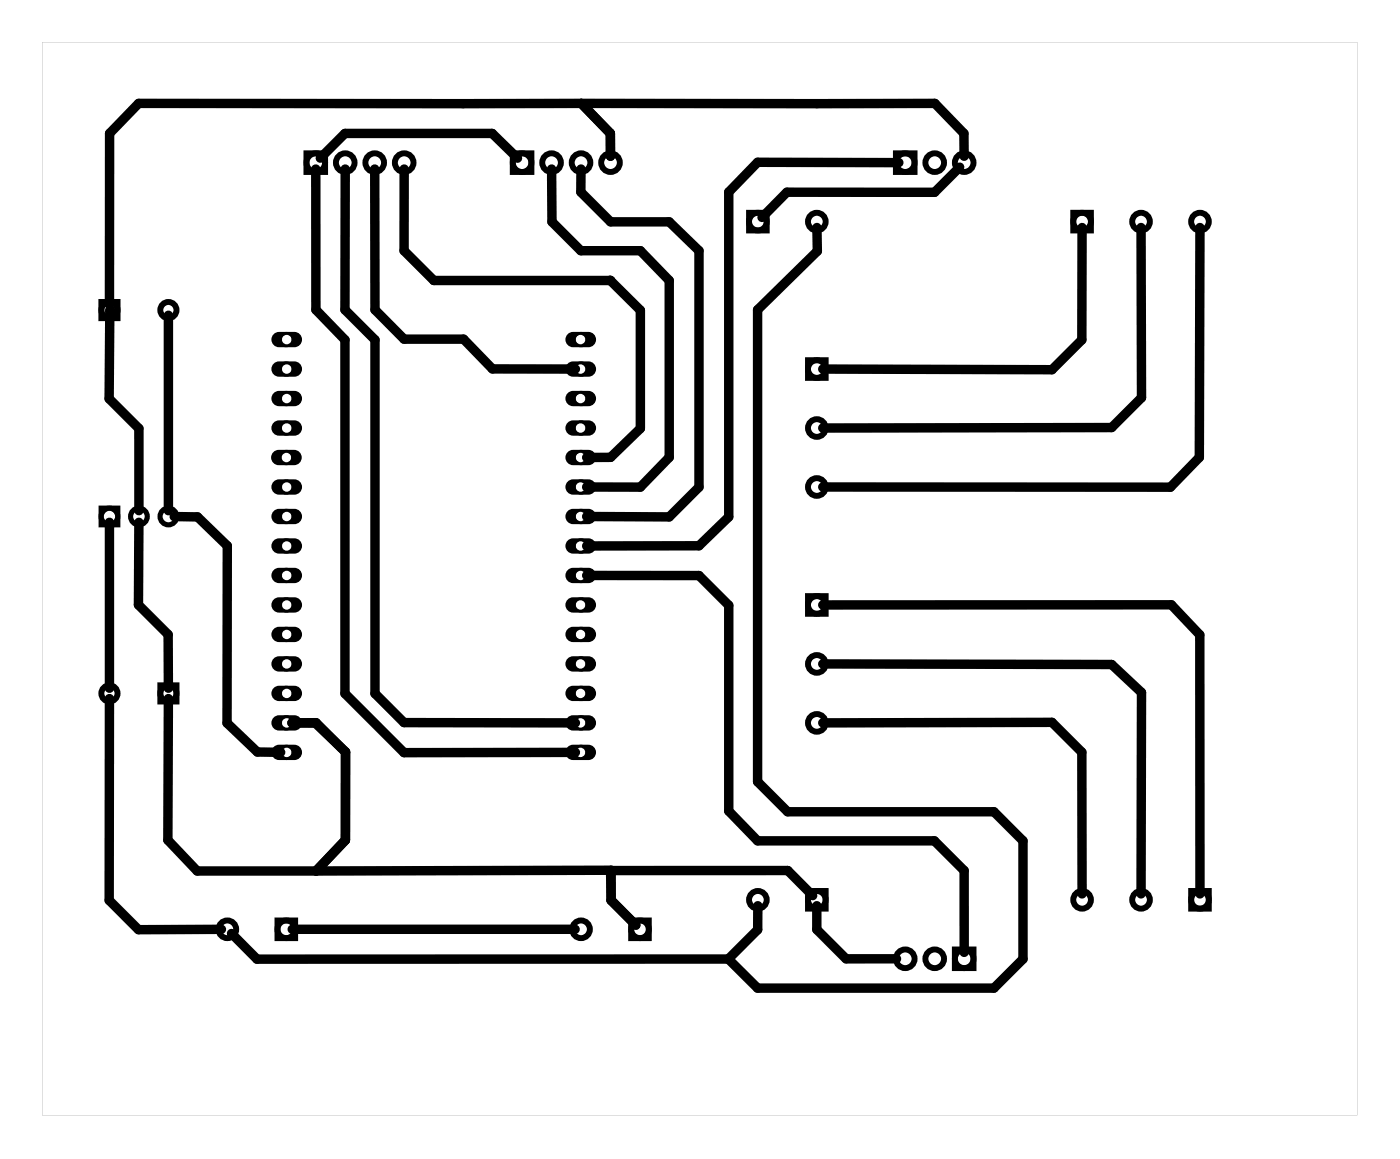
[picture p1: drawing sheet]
<svg xmlns="http://www.w3.org/2000/svg" width="121mm" height="100mm" viewBox="0 0 121 100" stroke-linecap="round" stroke-linejoin="round" font-family="sans-serif">
<g fill="#000">
<path d="M3.6 3.6h113.4v92.5h-113.4zM3.6 3.6v92.5h113.4v-92.5z"/>
<path d="M23.6 38.9l.4-.1h1.3a.66 .66 0 0 1 .7 .6 .66 .66 0 0 1-.7 .7h-1.3a.66 .66 0 0 1-.6-.4 .66 .66 0 0 1 .2-.8zM24.3 39.4a.41 .41 0 0 0 .8 0 .41 .41 0 0 0-.8 0z"/>
<path d="M23.6 28.8l.4-.2h1.4a.66 .66 0 0 1 .6 .7 .66 .66 0 0 1-.6 .6h-1.4a.66 .66 0 0 1-.6-.4 .66 .66 0 0 1 .2-.7zM24.3 29.3a.41 .41 0 0 0 .8 0 .41 .41 0 0 0-.8 0z"/>
<path d="M23.6 31.3l.4-.2h1.4a.66 .66 0 0 1 .6 .7 .66 .66 0 0 1-.6 .7h-1.4a.66 .66 0 0 1-.6-.5 .66 .66 0 0 1 .2-.7zM24.3 31.8a.41 .41 0 0 0 .8 0 .41 .41 0 0 0-.8 0z"/>
<path d="M23.6 33.9l.4-.2h1.4a.66 .66 0 0 1 .6 .6 .66 .66 0 0 1-.6 .7h-1.4a.66 .66 0 0 1-.6-.4 .66 .66 0 0 1 .2-.7zM24.3 34.3a.41 .41 0 0 0 .8 0 .41 .41 0 0 0-.8 0z"/>
<path d="M23.6 36.4l.4-.2h1.4a.66 .66 0 0 1 .6 .7 .66 .66 0 0 1-.6 .6h-1.4a.66 .66 0 0 1-.6-.4 .66 .66 0 0 1 .2-.7zM24.3 36.9a.41 .41 0 0 0 .8 0 .41 .41 0 0 0-.8 0z"/>
<path d="M48.9 38.9l.5-.1h1.3a.66 .66 0 0 1 .7 .6 .66 .66 0 0 1-.7 .7h-1.3a.66 .66 0 0 1-.6-.4 .66 .66 0 0 1 .1-.8zM49.6 39.4a.41 .41 0 0 0 .8 0 .41 .41 0 0 0-.8 0z"/>
<path d="M48.9 33.9l.5-.2h1.3a.66 .66 0 0 1 .7 .6 .66 .66 0 0 1-.7 .7h-1.3a.66 .66 0 0 1-.6-.4 .66 .66 0 0 1 .1-.7zM49.6 34.3a.41 .41 0 0 0 .8 0 .41 .41 0 0 0-.8 0z"/>
<path d="M48.9 28.8l.5-.2h1.3a.66 .66 0 0 1 .7 .7 .66 .66 0 0 1-.7 .6h-1.3a.66 .66 0 0 1-.6-.4 .66 .66 0 0 1 .1-.7zM49.6 29.3a.41 .41 0 0 0 .8 0 .41 .41 0 0 0-.8 0z"/>
<path d="M48.9 36.4l.5-.2h1.3a.66 .66 0 0 1 .7 .7 .66 .66 0 0 1-.7 .6h-1.3a.66 .66 0 0 1-.6-.4 .66 .66 0 0 1 .1-.7zM49.6 36.9a.41 .41 0 0 0 .8 0 .41 .41 0 0 0-.8 0z"/>
<path d="M48.9 31.3l.5-.2h1.3a.66 .66 0 0 1 .7 .7 .66 .66 0 0 1-.7 .7h-1.3a.66 .66 0 0 1-.6-.5 .66 .66 0 0 1 .1-.7zM49.6 31.8a.41 .41 0 0 0 .8 0 .41 .41 0 0 0-.8 0z"/>
<path d="M8.5 43.6h1.9v1.8h-1.9zM8.9 44.5a.5 .5 0 0 0 1 0 .5 .5 0 0 0-1 0z"/>
<path d="M23.6 49.1l.4-.2h1.4a.66 .66 0 0 1 .6 .7 .66 .66 0 0 1-.6 .6h-1.4a.66 .66 0 0 1-.6-.4 .66 .66 0 0 1 .2-.7zM24.3 49.6a.41 .41 0 0 0 .8 0 .41 .41 0 0 0-.8 0z"/>
<path d="M23.6 51.6l.4-.1h1.4a.66 .66 0 0 1 .6 .6 .66 .66 0 0 1-.6 .7h-1.4a.66 .66 0 0 1-.6-.4 .66 .66 0 0 1 .2-.8zM24.3 52.1a.41 .41 0 0 0 .8 0 .41 .41 0 0 0-.8 0z"/>
<path d="M23.6 54.2l.4-.2h1.4a.66 .66 0 0 1 .6 .7 .66 .66 0 0 1-.6 .6h-1.4a.66 .66 0 0 1-.6-.4 .66 .66 0 0 1 .2-.7zM24.3 54.7a.41 .41 0 0 0 .8 0 .41 .41 0 0 0-.8 0z"/>
<path d="M23.6 56.7l.4-.2h1.4a.66 .66 0 0 1 .6 .7 .66 .66 0 0 1-.6 .7h-1.4a.66 .66 0 0 1-.6-.5 .66 .66 0 0 1 .2-.7zM24.3 57.2a.41 .41 0 0 0 .8 0 .41 .41 0 0 0-.8 0z"/>
<path d="M23.6 59.3l.4-.2h1.4a.66 .66 0 0 1 .6 .6 .66 .66 0 0 1-.6 .7h-1.4a.66 .66 0 0 1-.6-.4 .66 .66 0 0 1 .2-.7zM24.3 59.7a.41 .41 0 0 0 .8 0 .41 .41 0 0 0-.8 0z"/>
<path d="M23.6 41.5l.4-.2h1.4a.66 .66 0 0 1 .6 .7 .66 .66 0 0 1-.6 .6h-1.4a.66 .66 0 0 1-.6-.4 .66 .66 0 0 1 .2-.7zM24.3 42a.41 .41 0 0 0 .8 0 .41 .41 0 0 0-.8 0z"/>
<path d="M23.6 44l.4-.2h1.4a.66 .66 0 0 1 .6 .7 .66 .66 0 0 1-.6 .7h-1.4a.66 .66 0 0 1-.6-.5 .66 .66 0 0 1 .2-.7zM24.3 44.5a.41 .41 0 0 0 .8 0 .41 .41 0 0 0-.8 0z"/>
<path d="M23.6 46.6l.4-.2h1.4a.66 .66 0 0 1 .6 .6 .66 .66 0 0 1-.6 .7h-1.4a.66 .66 0 0 1-.6-.4 .66 .66 0 0 1 .2-.7zM24.3 47a.41 .41 0 0 0 .8 0 .41 .41 0 0 0-.8 0z"/>
<path d="M48.9 56.7l.5-.2h1.3a.66 .66 0 0 1 .7 .7 .66 .66 0 0 1-.7 .7h-1.3a.66 .66 0 0 1-.6-.5 .66 .66 0 0 1 .1-.7zM49.6 57.2a.41 .41 0 0 0 .8 0 .41 .41 0 0 0-.8 0z"/>
<path d="M48.9 51.6l.5-.1h1.3a.66 .66 0 0 1 .7 .6 .66 .66 0 0 1-.7 .7h-1.3a.66 .66 0 0 1-.6-.4 .66 .66 0 0 1 .1-.8zM49.6 52.1a.41 .41 0 0 0 .8 0 .41 .41 0 0 0-.8 0z"/>
<path d="M48.9 49.1l.5-.2h1.3a.66 .66 0 0 1 .7 .7 .66 .66 0 0 1-.7 .6h-1.3a.66 .66 0 0 1-.6-.4 .66 .66 0 0 1 .1-.7zM49.6 49.6a.41 .41 0 0 0 .8 0 .41 .41 0 0 0-.8 0z"/>
<path d="M48.9 44l.5-.2h1.3a.66 .66 0 0 1 .7 .7 .66 .66 0 0 1-.7 .7h-1.3a.66 .66 0 0 1-.6-.5 .66 .66 0 0 1 .1-.7zM49.6 44.5a.41 .41 0 0 0 .8 0 .41 .41 0 0 0-.8 0z"/>
<path d="M48.9 41.5l.5-.2h1.3a.66 .66 0 0 1 .7 .7 .66 .66 0 0 1-.7 .6h-1.3a.66 .66 0 0 1-.6-.4 .66 .66 0 0 1 .1-.7zM49.6 42a.41 .41 0 0 0 .8 0 .41 .41 0 0 0-.8 0z"/>
<path d="M48.9 59.3l.5-.2h1.3a.66 .66 0 0 1 .7 .6 .66 .66 0 0 1-.7 .7h-1.3a.66 .66 0 0 1-.6-.4 .66 .66 0 0 1 .1-.7zM49.6 59.7a.41 .41 0 0 0 .8 0 .41 .41 0 0 0-.8 0z"/>
<path d="M48.9 54.2l.5-.2h1.3a.66 .66 0 0 1 .7 .7 .66 .66 0 0 1-.7 .6h-1.3a.66 .66 0 0 1-.6-.4 .66 .66 0 0 1 .1-.7zM49.6 54.7a.41 .41 0 0 0 .8 0 .41 .41 0 0 0-.8 0z"/>
<path d="M48.9 46.6l.5-.2h1.3a.66 .66 0 0 1 .7 .6 .66 .66 0 0 1-.7 .7h-1.3a.66 .66 0 0 1-.6-.4 .66 .66 0 0 1 .1-.7zM49.6 47a.41 .41 0 0 0 .8 0 .41 .41 0 0 0-.8 0z"/>
<path d="M23.6 61.8l.4-.2h1.4a.66 .66 0 0 1 .6 .7 .66 .66 0 0 1-.6 .6h-1.4a.66 .66 0 0 1-.6-.4 .66 .66 0 0 1 .2-.7zM24.3 62.3a.41 .41 0 0 0 .8 0 .41 .41 0 0 0-.8 0z"/>
<path d="M23.6 64.3l.4-.1h1.4a.66 .66 0 0 1 .6 .6 .66 .66 0 0 1-.6 .7h-1.4a.66 .66 0 0 1-.6-.4 .66 .66 0 0 1 .2-.8zM24.3 64.8a.41 .41 0 0 0 .8 0 .41 .41 0 0 0-.8 0z"/>
<path d="M48.9 64.3l.5-.1h1.3a.66 .66 0 0 1 .7 .6 .66 .66 0 0 1-.7 .7h-1.3a.66 .66 0 0 1-.6-.4 .66 .66 0 0 1 .1-.8zM49.6 64.8a.41 .41 0 0 0 .8 0 .41 .41 0 0 0-.8 0z"/>
<path d="M48.9 61.8l.5-.2h1.3a.66 .66 0 0 1 .7 .7 .66 .66 0 0 1-.7 .6h-1.3a.66 .66 0 0 1-.6-.4 .66 .66 0 0 1 .1-.7zM49.6 62.3a.41 .41 0 0 0 .8 0 .41 .41 0 0 0-.8 0z"/>
<circle cx="9.5" cy="26.7" r=".41"/>
</g>
<g fill="none" stroke="#000" stroke-width=".51">
<path d="M26.4 13.2h1.6v1.6h-1.6zM44.2 13.2h1.6v1.6h-1.6zM64.6 18.3h1.5v1.6h-1.5zM77.2 13.2h1.6v1.6h-1.6zM92.5 18.3h1.5v1.6h-1.5zM8.7 26h1.4v1.4h-1.4zM69.6 31h1.6v1.6h-1.6zM13.8 59h1.4v1.4h-1.4zM69.6 51.3h1.6v1.6h-1.6zM23.9 79.3h1.5v1.5h-1.5zM54.4 79.3h1.5v1.5h-1.5zM69.6 76.7h1.6v1.6h-1.6z"/>
<path d="M102.7 76.7h1.5v1.6h-1.5zM82.3 81.8h1.6v1.6h-1.6z"/>
<circle cx="27.2" cy="14" r=".8"/>
<circle cx="29.8" cy="14" r=".8"/>
<circle cx="32.3" cy="14" r=".8"/>
<circle cx="34.8" cy="14" r=".8"/>
<circle cx="45" cy="14" r=".8"/>
<circle cx="47.5" cy="14" r=".8"/>
<circle cx="50.1" cy="14" r=".8"/>
<circle cx="52.6" cy="14" r=".8"/>
<circle cx="65.3" cy="19.1" r=".76"/>
<circle cx="70.4" cy="19.1" r=".76"/>
<circle cx="78" cy="14" r=".8"/>
<circle cx="80.6" cy="14" r=".8"/>
<circle cx="83.1" cy="14" r=".8"/>
<circle cx="93.3" cy="19.1" r=".76"/>
<circle cx="98.3" cy="19.1" r=".76"/>
<circle cx="103.4" cy="19.1" r=".76"/>
<circle cx="9.4" cy="26.7" r=".7"/>
<circle cx="14.5" cy="26.7" r=".7"/>
<circle cx="70.4" cy="36.9" r=".76"/>
<circle cx="70.4" cy="31.8" r=".76"/>
<circle cx="9.4" cy="59.7" r=".7"/>
<circle cx="14.5" cy="59.7" r=".7"/>
<circle cx="70.4" cy="57.2" r=".76"/>
<circle cx="70.4" cy="42" r=".76"/>
<circle cx="70.4" cy="52.1" r=".76"/>
<circle cx="65.3" cy="77.5" r=".76"/>
<circle cx="70.4" cy="62.3" r=".76"/>
<circle cx="70.4" cy="77.5" r=".76"/>
<circle cx="93.3" cy="77.5" r=".76"/>
<circle cx="98.3" cy="77.5" r=".76"/>
<circle cx="103.4" cy="77.5" r=".76"/>
<circle cx="19.6" cy="80.1" r=".76"/>
<circle cx="24.7" cy="80.1" r=".76"/>
<circle cx="50.1" cy="80.1" r=".76"/>
<circle cx="55.2" cy="80.1" r=".76"/>
<circle cx="78" cy="82.6" r=".8"/>
<circle cx="80.6" cy="82.6" r=".8"/>
<circle cx="83.1" cy="82.6" r=".8"/>
</g>
<g fill="none" stroke="#000" stroke-width=".44">
<circle cx="9.4" cy="44.5" r=".72"/>
<circle cx="12" cy="44.5" r=".72"/>
<circle cx="14.5" cy="44.5" r=".72"/>
</g>
<g fill="none" stroke="#000" stroke-width=".18">
<circle cx="24.7" cy="29.3" r=".57"/>
<circle cx="24.7" cy="31.8" r=".57"/>
<circle cx="24.7" cy="34.3" r=".57"/>
<circle cx="24.7" cy="36.9" r=".57"/>
<circle cx="24.7" cy="39.4" r=".57"/>
<circle cx="50.1" cy="29.3" r=".57"/>
<circle cx="50.1" cy="36.9" r=".57"/>
<circle cx="50.1" cy="39.4" r=".57"/>
<circle cx="50.1" cy="31.8" r=".57"/>
<circle cx="50.1" cy="34.3" r=".57"/>
<circle cx="24.7" cy="44.5" r=".57"/>
<circle cx="24.7" cy="42" r=".57"/>
<circle cx="24.7" cy="57.2" r=".57"/>
<circle cx="24.7" cy="59.7" r=".57"/>
<circle cx="24.7" cy="49.6" r=".57"/>
<circle cx="24.7" cy="54.7" r=".57"/>
<circle cx="24.7" cy="47" r=".57"/>
<circle cx="24.7" cy="52.1" r=".57"/>
<circle cx="50.1" cy="59.7" r=".57"/>
<circle cx="50.1" cy="52.1" r=".57"/>
<circle cx="50.1" cy="42" r=".57"/>
<circle cx="50.1" cy="44.5" r=".57"/>
<circle cx="50.1" cy="57.2" r=".57"/>
<circle cx="50.1" cy="54.7" r=".57"/>
<circle cx="50.1" cy="49.6" r=".57"/>
<circle cx="50.1" cy="47" r=".57"/>
<circle cx="24.7" cy="64.8" r=".57"/>
<circle cx="24.7" cy="62.3" r=".57"/>
<circle cx="50.1" cy="62.3" r=".57"/>
<circle cx="50.1" cy="64.8" r=".57"/>
</g>
<g fill="none" stroke="#000" stroke-width=".81">
<path d="M27.2 14.6v12.1l2.5 2.6v30.4l5.1 5.1h14.8M27.6 13.6l2.1-2.1h12.7l2.2 2.1M29.8 14.6l-.1 12.1 2.6 2.6v30.4l2.5 2.5 14.8 .1M32.3 14.6v12.1l2.5 2.5h5.2l2.4 2.6h7.2M34.8 14.6v7l2.6 2.6 15.2-.1 2.6 2.6v10.2l-2.6 2.5h-2M47.5 14.6l.1 4.5 2.5 2.5h5.1l2.5 2.6v15.2l-2.5 2.6h-4.6M50.1 14.6v1.9l2.5 2.6h5.1l2.5 2.5v20.4l-2.5 2.5h-7.1M50.1 8.9l2.5 2.6v2M70.4 19.6v2l-5.1 5.1v40.6l2.6 2.6h17.8l2.5 2.5v10.2l-2.5 2.5h-20.4l-2.5-2.5M77.5 14h-12.2l-2.5 2.5v28l-2.6 2.5h-9.6M82.7 14.4l-2.2 2.2h-12.7l-2.1 2.1M83.1 13.5v-2l-2.5-2.6h-68.7l-2.5 2.6v14.8"/>
<path d="M93.3 19.6l-.1 9.7-2.5 2.5h-19.8M98.3 19.6l.1 14.7-2.6 2.5-24.9 .1M103.4 19.6v19.8l-2.5 2.6h-30M9.5 26.7l-.1 7.6 2.6 2.6v7.1M14.5 27.2v16.8M9.4 45v14.3M12 45l-.1 7.1 2.6 2.6v4.6M15 44.5h2l2.6 2.5v15.3l2.6 2.5h2M50.6 49.6h9.6l2.6 2.5v17.8l2.5 2.5h15.2l2.6 2.6v7M70.9 57.2h24.9l2.6 2.5-.1 17.3M70.9 52.1h30l2.5 2.6v22.3M9.4 60.2v17.4l2.5 2.5h7.2"/>
<path d="M14.5 60.2v12.2l2.5 2.6h10.2M25.2 62.3h2l2.6 2.5v7.6v-7.6l-2.6-2.5zM27.2 75h40.7l2.1 2.1M29.8 72.4l-2.6 2.6M52.6 75l.1 2.6M52.7 77.6l2.1 2.1M52.7 75v2.6M65.3 78v2.1l-2.5 2.5M70.4 78v2.1l2.5 2.5h4.4M70.9 62.3l19.8-.1 2.5 2.6 .1 12.2M20 80.4l2.1 2.2h40.7M25.2 80.1h24.4"/>
</g>
</svg>
